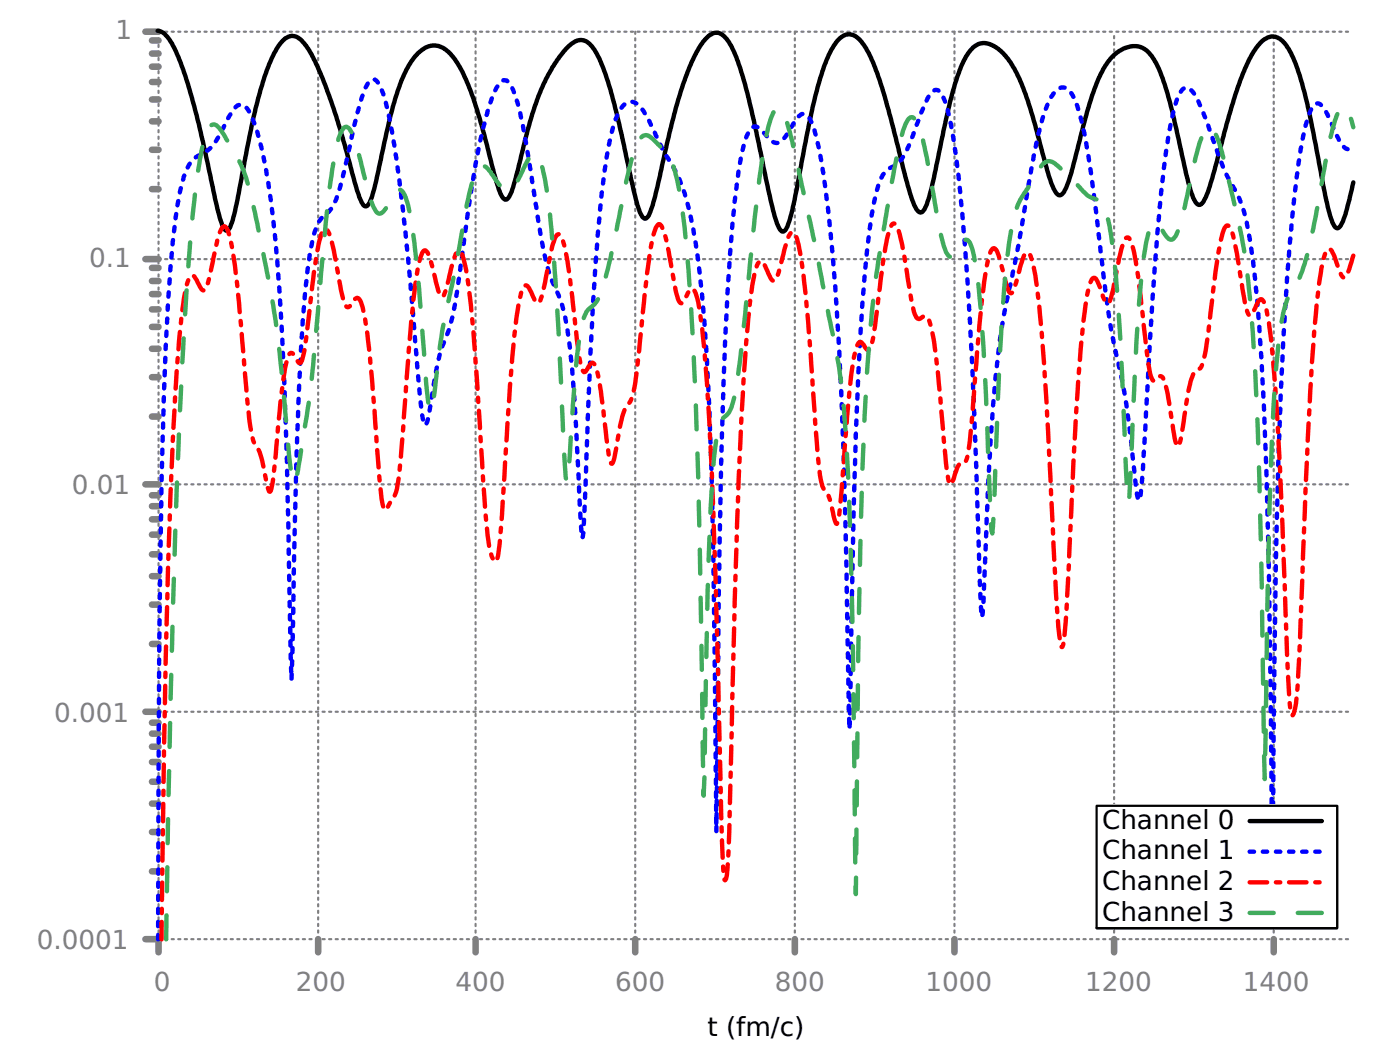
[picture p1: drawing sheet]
<svg xmlns="http://www.w3.org/2000/svg" width="226mm" height="169mm" viewBox="0 0 226 169" stroke-linecap="round" stroke-linejoin="round" font-family="sans-serif">
<defs><g id="words">
<g font-size="4.2" fill="#808080">
<text x="18.6" y="6.3">1</text>
<text x="14.4" y="43">0.1</text>
<text x="11.6" y="79.7">0.01</text>
<text x="8.7" y="116.4">0.001</text>
<text x="5.9" y="153">0.0001</text>
<text x="24.8" y="159.7">0</text>
<text x="47.7" y="159.7">200</text>
<text x="73.5" y="159.7">400</text>
<text x="99.2" y="159.7">600</text>
<text x="124.9" y="159.7">800</text>
<text x="149.3" y="159.7">1000</text>
<text x="175" y="159.7">1200</text>
<text x="200.4" y="159.7">1400</text>
</g>
<g font-size="4.2">
<text x="177.7" y="133.7">Channel 0</text>
<text x="177.7" y="138.6">Channel 1</text>
<text x="177.7" y="143.5">Channel 2</text>
<text x="177.7" y="148.5">Channel 3</text>
<text x="114.1" y="167.2">t (fm/c)</text>
</g>
</g></defs>
<g fill="none" stroke="#808080" stroke-width=".35" stroke-dasharray=".4 .7">
<path d="M25.6 5.1h192.5M25.6 41.8h192.5M25.6 78.1h192.5M25.6 114.8h192.5M179.7 129.9v-124.8M205.4 129.9v-124.8M25.6 151.5h192.5M25.6 151.5v-146.4M51.3 151.5v-146.4M76.7 151.5v-146.4M102.4 151.5v-146.4M128.2 151.5v-146.4"/>
<path d="M153.9 151.5v-146.4M179.7 151.5v-1.8M205.4 151.5v-1.8"/>
</g>
<g fill="none" stroke="#808080" stroke-width="1.1">
<path d="M23.5 5.1h2.1M24.5 19.6h1.1M24.5 16h1.1M24.5 13.2h1.1M24.5 10.8h1.1M24.5 8.6h1.1M24.5 6.5h1.1M24.5 30.5h1.1M24.5 24.2h1.1M23.5 41.8h2.1M24.5 56.2h1.1M24.5 52.7h1.1"/>
<path d="M24.5 49.9h1.1M24.5 47.4h1.1M24.5 45.3h1.1M24.5 43.2h1.1M23.5 78.1h2.1M24.5 79.9h1.1M24.5 67.2h1.1M24.5 60.8h1.1M24.5 97.5h1.1M24.5 92.9h1.1M24.5 89.4h1.1M24.5 86.2h1.1"/>
<path d="M24.5 83.8h1.1M24.5 81.6h1.1M23.5 114.8h2.1M24.5 118.3h1.1M24.5 116.5h1.1M24.5 103.9h1.1M24.5 134.2h1.1M24.5 129.6h1.1M24.5 126.1h1.1M24.5 122.9h1.1M24.5 120.4h1.1M23.5 151.5h2.1v2.1"/>
<path d="M24.5 140.5h1.1M51.3 151.5v2.1M76.7 151.5v2.1M102.4 151.5v2.1M128.2 151.5v2.1M153.9 151.5v2.1M179.7 151.5v2.1M205.4 151.5v2.1"/>
</g>
<path d="M176.8 129.9h38.8v19.8h-38.8z" fill="none" stroke="#000" stroke-width=".35"/>
<path d="M25.4 5a3 3 0 0 1 2.2 1.8l1.2 2.4 1.5 4.4 1.8 6.6 1.7 7.6a63.4 63.4 0 0 0 2.2 8.8l.4 .5h.3a8.3 8.3 0 0 0 1.3-3.6l2.2-11.4 1.4-6.2a30.1 30.1 0 0 1 3.4-8.6 2.61 2.61 0 0 1 2.5-1.4 5.8 5.8 0 0 1 2.8 2.9l1.7 3.9 1.5 3.8 1.4 4.4 1.2 4.5a53.2 53.2 0 0 0 2.2 7.3l.4 .5 .4 .1a3.8 3.8 0 0 0 1.2-2.5l2-9.3a42.6 42.6 0 0 1 3.5-10.7 6.3 6.3 0 0 1 3.7-3.4 3.8 3.8 0 0 1 3.6 1.8 29.4 29.4 0 0 1 4.1 9.5l1.6 5.7a52.1 52.1 0 0 0 2 7.1l.3 .4a.56 .56 0 0 0 .6 .3 .56 .56 0 0 0 .4-.5 41.4 41.4 0 0 0 2.2-7.5l1.5-5.8a27.2 27.2 0 0 1 5.8-10.9 2.6 2.6 0 0 1 2.7-.9 4.9 4.9 0 0 1 2.2 2.6 59.3 59.3 0 0 1 3.6 12l1 4.7a59.8 59.8 0 0 0 2.2 8.6l.6 .7a.59 .59 0 0 0 .7-.5 56.2 56.2 0 0 0 2.3-8.7l2.1-8.5 1.5-4.9a19.1 19.1 0 0 1 3.5-6.5 1.89 1.89 0 0 1 3.2 .2 22 22 0 0 1 2.8 6.9l1.6 6.3 1.8 8.6a52.9 52.9 0 0 0 2.2 8.5l.2 .5a.54 .54 0 0 0 .6 .2 .54 .54 0 0 0 .4-.5 49 49 0 0 0 2.2-9.3l1.8-9.2a42.4 42.4 0 0 1 3.4-10.4 4 4 0 0 1 2.4-2.3 2.65 2.65 0 0 1 2.6 1.5 32.4 32.4 0 0 1 3.8 9.8l2.6 10a37.5 37.5 0 0 0 2.2 6.8 .67 .67 0 0 0 .6 .6 .67 .67 0 0 0 .7-.6 41 41 0 0 0 2.3-8.9l.8-3.7a53.4 53.4 0 0 1 3.3-11.5 4.5 4.5 0 0 1 2.7-2.6 4.8 4.8 0 0 1 4 2.1l.3 .3a24.5 24.5 0 0 1 3.6 7.8l1.8 6.5a37.3 37.3 0 0 0 2.3 7.2 .72 .72 0 0 0 .7 .6 .72 .72 0 0 0 .7-.5 48.1 48.1 0 0 0 2.7-9l1.3-4.8a20.9 20.9 0 0 1 3.7-8 4.8 4.8 0 0 1 4.6-1.6 5.2 5.2 0 0 1 2.7 2.9 61.8 61.8 0 0 1 3.6 12.7 59.1 59.1 0 0 0 2.3 8.9 .98 .98 0 0 0 1.1 .9 6.1 6.1 0 0 0 1.6-3.4l3-10.9 1-3.4 1.2-3.2a13.5 13.5 0 0 1 3.5-5.7 2.31 2.31 0 0 1 3.4 .8 22 22 0 0 1 3 7.4l.9 3.8 1.4 7.2a66.2 66.2 0 0 0 2.3 10.3l.3 .5a.53 .53 0 0 0 .5 .4 .53 .53 0 0 0 .5-.4 29.2 29.2 0 0 0 2-7" fill="none" stroke="#000" stroke-width=".71"/>
<path d="M25.5 151.5l.2-46.1a1219.1 1219.1 0 0 1 1.4-56.4 127.2 127.2 0 0 1 2.2-19.2 7.9 7.9 0 0 1 2.2-4.3l.7-.5a5.9 5.9 0 0 0 3.2-3.3l.6-1a11.2 11.2 0 0 1 2.3-3.7 1.16 1.16 0 0 1 1.7 .6 28.3 28.3 0 0 1 2.8 9.2 172.1 172.1 0 0 1 2.4 22.5l.5 10a1289.8 1289.8 0 0 1 1.1 40.5l.2 9.8 .3-10.8a849.2 849.2 0 0 1 1.6-48.5l.7-6.6 .7-4.2a8.5 8.5 0 0 1 1.6-4.4 6.6 6.6 0 0 0 2.7-4.1l.7-2.3 1.4-6.3a51.3 51.3 0 0 1 2.3-8.3 1.7 1.7 0 0 1 1.3-1.3 2.65 2.65 0 0 1 1.4 2 84.6 84.6 0 0 1 2.8 15.1l.2 2.1a732.2 732.2 0 0 1 3 31.8l.4 3.2 .3 1.2 .2 .4 .4-1a105 105 0 0 1 2.2-11.3 34.3 34.3 0 0 0 2.7-10.5l1.8-13.1a102.6 102.6 0 0 1 3.5-16.4l1-2.3a1.36 1.36 0 0 1 1.4-1 3.4 3.4 0 0 1 1.4 2.2 97.6 97.6 0 0 1 3 15l.2 1.6a81.2 81.2 0 0 0 2.6 12.9l.2 .6a22.6 22.6 0 0 1 2.6 8.7l.7 5.7 .4 5.1 .9 17.6 .2 4 .1 .4 .2-.9 .4-8.7a621 621 0 0 1 2.4-44.6 61.4 61.4 0 0 1 2.4-13.5l.3-.6a2.9 2.9 0 0 1 2.1-2.1 2.94 2.94 0 0 1 2.3 1.8l.6 1.2 2.2 4.5 1 1.8a24.7 24.7 0 0 1 3.6 9.5 155.3 155.3 0 0 1 2.6 22.8 1038.5 1038.5 0 0 1 1.3 50l.2 26.1 .3-26.5a1237.7 1237.7 0 0 1 1.7-62.5 152.5 152.5 0 0 1 2.2-20.5l.5-1.9a3.3 3.3 0 0 1 1.4-2.3l.6 .1 .7 .6a6.2 6.2 0 0 0 2.1 1.9 1.72 1.72 0 0 0 1.7-1.1l.3-.4a10.2 10.2 0 0 1 2.3-3.1 1.06 1.06 0 0 1 1.3 .7 26.4 26.4 0 0 1 2 8 323.7 323.7 0 0 1 3 34.6 1737.7 1737.7 0 0 1 1.3 52.9l.1 3 .1-4.9a1314 1314 0 0 1 1.7-59.5 160.1 160.1 0 0 1 2.2-20.7l.5-2.1a5.5 5.5 0 0 1 1.7-3.1 5.2 5.2 0 0 0 2.7-2.4l.8-1.6 1.2-3.4a17.9 17.9 0 0 1 2.5-5.1 .93 .93 0 0 1 1.5 .5 29.3 29.3 0 0 1 2.1 8.5 411.9 411.9 0 0 1 2.9 38.5l1 29.8 .4 7.5 .3-2.8 .4-9.6a359.6 359.6 0 0 1 2.2-31.7 267.9 267.9 0 0 1 3.1-16l1.5-9.2a72.3 72.3 0 0 1 3-13 5.3 5.3 0 0 1 2.2-3.1 1.4 1.4 0 0 1 1.8 .8 22.7 22.7 0 0 1 2.3 7.5 400.1 400.1 0 0 1 3.2 24.4 126 126 0 0 0 2.7 14.5 184.6 184.6 0 0 1 2.3 17.8l.4 1.5 .1-.2a298.9 298.9 0 0 0 1.4-21.2 447.7 447.7 0 0 1 2.8-34.7 38.7 38.7 0 0 1 2.2-9.5 1.31 1.31 0 0 1 1.3-1 5 5 0 0 1 2.1 2.9l.9 2.3 1.9 5.4a39.5 39.5 0 0 0 3.3 7 29.8 29.8 0 0 1 2.1 8.4 253 253 0 0 1 2.1 26.1 1626.6 1626.6 0 0 1 1.1 56.9l.1 15.9 .2-2.4a1825.7 1825.7 0 0 1 1.4-76 359.1 359.1 0 0 1 2.8-34.8l.6-3.7 .7-2.7a4.4 4.4 0 0 1 1.4-2.6 1.06 1.06 0 0 1 1.3 .7l1 1.9a15.2 15.2 0 0 0 2.3 4.4 .98 .98 0 0 0 1.4 0" fill="none" stroke="#00f" stroke-width=".71" stroke-dasharray=".7 1.4"/>
<path d="M26.1 151.5a2128.7 2128.7 0 0 1 1.9-83l.8-12.1a56.3 56.3 0 0 1 1.5-11.1l.4-.8 .4-.1 .2 .2 .5 .9a2.13 2.13 0 0 0 1.1 1.3l.2-.2 .4-1 1.4-6.4a5.8 5.8 0 0 1 1.1-2.6 .31 .31 0 0 1 .5 .1 14.1 14.1 0 0 1 1.3 5.3 551.8 551.8 0 0 1 2.2 23.3 25.2 25.2 0 0 0 1 6.1l.2 .4a6.8 6.8 0 0 1 1.3 3.6l.5 2.7a1.61 1.61 0 0 0 .6 1.2l.2-.6 .3-1.6 1.5-15.3a13.1 13.1 0 0 1 1.2-4.8l.2-.1 .3 .2 .8 1.3 .2 .2a.87 .87 0 0 0 .5-.9l.5-2.9a200.1 200.1 0 0 1 2.2-16l.5-1.5a.43 .43 0 0 1 .5-.4 3.7 3.7 0 0 1 1.1 2.4l1.3 6.8a8 8 0 0 0 1 3.4h.4l.4-.5a1.4 1.4 0 0 1 1-.9l.2 .1a11.5 11.5 0 0 1 1.2 4.7 455.1 455.1 0 0 1 2 23.8l.4 3.7 .3 1.4 .3 .4h.1l.3-.3 .4-.9a4.8 4.8 0 0 0 1.2-2.8 141.6 141.6 0 0 0 1.2-12.8 247.4 247.4 0 0 1 2-21.8 6.6 6.6 0 0 1 1.1-3.2h.2a6.7 6.7 0 0 1 1.3 3.4l.3 1.1a6.9 6.9 0 0 0 1 3l.2-.1a28.2 28.2 0 0 0 1.6-5.3l.5-1.5 .3-.4a.31 .31 0 0 1 .5 0 11 11 0 0 1 1.1 4.6 369.2 369.2 0 0 1 2.2 27.3l.3 4.2a108 108 0 0 0 1.1 12l.3 .9 .4 .9 .2 .1 .1-.1a22.4 22.4 0 0 0 .8-5.8l.3-3.8a583.4 583.4 0 0 1 2.2-29.4 19.1 19.1 0 0 1 1.1-5.2l.3-.2h.4l.2 .4 .9 1.9 .4 .5h.1a2.16 2.16 0 0 0 .8-1.6l1-5.2a11.7 11.7 0 0 1 1.3-4.2 .5 .5 0 0 1 .5 0 .5 .5 0 0 1 .3 .4 38.6 38.6 0 0 1 1.5 8.5l.8 6.8a26.5 26.5 0 0 0 1 6.1l.3 .3h.1l1.1-1.4 .2-.1 .1 .1a7.8 7.8 0 0 1 1.1 3.7l.7 6a34.9 34.9 0 0 0 1.1 6.5h.1l.1-.1 .3-.9 .8-4.3a8.8 8.8 0 0 1 1.4-4.3 4.9 4.9 0 0 0 1-2.6l.8-6.1a185.1 185.1 0 0 1 2.3-18.6l.5-1.4 .2-.3h.3a7.3 7.3 0 0 1 1.3 3.7l.8 4.3a15.2 15.2 0 0 0 1.1 4.6l.3 .1a4.4 4.4 0 0 0 1.1-1.8l.3-.4a.34 .34 0 0 1 .3-.2 .34 .34 0 0 1 .3 .3 10.7 10.7 0 0 1 1.1 4.1l.2 2a500.4 500.4 0 0 1 2.1 36.8l1 41.5a94.5 94.5 0 0 0 .5 10.7l.1 .1 .2-.2a40.5 40.5 0 0 0 .5-7.5l.3-10.3a1626.9 1626.9 0 0 1 2-62.5l1-12.6a24.9 24.9 0 0 1 1.3-6.4l.3-.3a.58 .58 0 0 1 .7 .5l.6 1.1a2.22 2.22 0 0 0 1 1.5 4 4 0 0 0 1-2.3l.6-2.1a8.1 8.1 0 0 1 1.2-3.4h.3l.2 .2a16.7 16.7 0 0 1 1.3 5.5 484.4 484.4 0 0 1 2.2 26.7 49.8 49.8 0 0 0 1 8.5l.3 .5a3.5 3.5 0 0 1 1.1 2.5l.6 2.3 .2 .7 .2 .1 .3-1.5 .3-2.4 1.3-16.3a43.4 43.4 0 0 1 1.3-8.4l.2-.5 .3-.2a2.21 2.21 0 0 1 1 1.1l.3 .2a.66 .66 0 0 0 .5-.6l.4-1.7 .3-2.7a141.1 141.1 0 0 1 2.1-14l.5-1.2 .3-.3 .2 .1a9 9 0 0 1 1.3 4.1l1.1 6.3a16.4 16.4 0 0 0 1.1 4.7 .65 .65 0 0 0 1-.1l.5-.1a4.2 4.2 0 0 1 1.1 2.7 263.9 263.9 0 0 1 2 19.7l.4 3.3 .4 1.4 .3-.1 1-2.8a.9 .9 0 0 1 1-.5l.3-.3 .2-.9 .4-2.6 .4-4.1a333.5 333.5 0 0 1 2.2-23.1 7.1 7.1 0 0 1 1.1-3.6h.3a7.6 7.6 0 0 1 1.3 3.4l.8 2.9 .2 .6 .3 .3a1.48 1.48 0 0 0 .7-1.3l.8-2.9a5.3 5.3 0 0 1 1-2.4 .79 .79 0 0 1 .8 .9 55.5 55.5 0 0 1 1.6 10.6 1122 1122 0 0 1 2.3 41l.6 9.2 .4 1.9h.1l.2-.3a310.7 310.7 0 0 0 1.3-21.4 444.2 444.2 0 0 1 2.1-32.4 17 17 0 0 1 1.2-5.1l.3-.3 .2 .1a9.7 9.7 0 0 1 1.4 3.2l.4 .7 .1 .1h.3a18.8 18.8 0 0 0 1.3-5.1l.2-1.3a10.6 10.6 0 0 1 1.3-4.1l.3-.1 .2 .2a15.6 15.6 0 0 1 1.3 5.2l1.3 11a26.2 26.2 0 0 0 1.1 6.6l.3 .1 .5-.4a.52 .52 0 0 1 .6-.3 .52 .52 0 0 1 .4 .4 43.8 43.8 0 0 1 1.6 8.1l.2 1.5a1.89 1.89 0 0 0 .6 1.3l.1-.1 .4-1.4 .7-5a18.3 18.3 0 0 1 1.3-5.3l.3-.3a2.05 2.05 0 0 0 1.3-1.7l.8-4.6a190.9 190.9 0 0 1 2-15l.5-1.7 .3-.4a.31 .31 0 0 1 .5 0 8.5 8.5 0 0 1 1.1 3.7l1.1 6.4a14.5 14.5 0 0 0 1 4.2l.1 .1 .3-.1 1.1-2.2 .3-.3h.3a5.2 5.2 0 0 1 1 3l.2 1.6a406.7 406.7 0 0 1 2.1 31.8l.3 6.8a449.9 449.9 0 0 0 1 22.9l.1 .7 .1 .2h.2l.4-1.1a186.9 186.9 0 0 0 1-17.6 958.6 958.6 0 0 1 2.2-44.6l.5-5.1a23.7 23.7 0 0 1 1.3-6.4l.2-.3a.58 .58 0 0 1 .8 .5l.8 2a4.3 4.3 0 0 0 1 2.1l.3-.1 .2-.4 1-3.1" fill="none" stroke="#f00" stroke-width=".71" stroke-dasharray="2.8 1.4 .7 1.4"/>
<path d="M26.8 151.5l.2-11a2110.7 2110.7 0 0 1 2.8-89 269.1 269.1 0 0 1 2.4-25.8l.6-2.5a5.6 5.6 0 0 1 1.4-3.1 1.22 1.22 0 0 1 1.4 .8l1.8 3a23.9 23.9 0 0 1 3.3 8.6l2.1 10a165 165 0 0 1 3.2 23.8l.3 3a47.8 47.8 0 0 0 1 8.4l.1 .1h.1a54.6 54.6 0 0 0 1.4-7.6 191 191 0 0 0 2.5-21.5 259.7 259.7 0 0 1 2.7-24.2 8.7 8.7 0 0 1 1.4-3.9 .72 .72 0 0 1 1 .5 33.6 33.6 0 0 1 2.2 7.2l1.3 4.5a2.49 2.49 0 0 0 1.1 1.7 2.51 2.51 0 0 0 1.6-1.7l.5-1a1.6 1.6 0 0 1 1.4-1.2 4.7 4.7 0 0 1 1.3 3 154.6 154.6 0 0 1 2.2 19.6l.8 10a7.9 7.9 0 0 0 .5 3.1 2.41 2.41 0 0 0 .5-1.8l.3-2a108.4 108.4 0 0 1 3-18.1l.8-4.2a90.4 90.4 0 0 1 2.5-11.7 2.22 2.22 0 0 1 1.3-1.8 2.15 2.15 0 0 1 1.5 1.3 7.8 7.8 0 0 0 2.2 2.5 1.27 1.27 0 0 0 1.5-.7l.8-1.3a13.5 13.5 0 0 1 2-3.6 .68 .68 0 0 1 1.1 .5 26.3 26.3 0 0 1 1.6 8 478.3 478.3 0 0 1 2.2 34.3l.3 5.4 .4 4.6 .1-.1 .3-2.4 .7-11.7a60 60 0 0 1 1.7-12.4 5.8 5.8 0 0 1 1.8-2.2l.3-.3a39.1 39.1 0 0 0 2.7-9.3l1.3-6.3a46 46 0 0 1 2.6-10.2 1.36 1.36 0 0 1 1.4-1 6.6 6.6 0 0 1 2.2 1.9 7.5 7.5 0 0 1 2.5 4.4l.2 1.1a131.3 131.3 0 0 1 2.1 18l.8 14.5a1901.7 1901.7 0 0 1 1.2 59.9l.2 6.7 .1-3.4a969.5 969.5 0 0 1 1.2-45.9 47.7 47.7 0 0 1 1.3-10.6 3.8 3.8 0 0 1 1.4-1.8 12.1 12.1 0 0 0 1.3-4.4 614.2 614.2 0 0 0 2.9-26.9 105.4 105.4 0 0 1 2.5-15.7 3.4 3.4 0 0 1 1.1-2.1 1 1 0 0 1 1.1 .8 58.8 58.8 0 0 1 2.6 10.3l2.4 10.4 2.3 11.9a110.7 110.7 0 0 1 2.9 22.9 847 847 0 0 1 1 38.1l.4 32.3 .2-14.6a1521.6 1521.6 0 0 1 1.2-62.5 228.7 228.7 0 0 1 4.3-36.9 63.5 63.5 0 0 1 2.3-10.1 1.42 1.42 0 0 1 1.2-1.2 5.2 5.2 0 0 1 1.5 3.2l.8 3.4 .8 4.2a64.4 64.4 0 0 0 2.3 10.9l.2 .5a.56 .56 0 0 0 .5 .3 .56 .56 0 0 0 .6-.3l.7-1.1a1.81 1.81 0 0 1 1.3-1.3l.2 .1a5.9 5.9 0 0 1 1.1 3.1l.6 4.5 .8 9.8 1.1 27.2 .2 2.1 .1 .5 .3-3.7 .5-14.2a283.5 283.5 0 0 1 2-29.7l.3-1.5a15.5 15.5 0 0 1 3.1-7.3l.2-.4a8.7 8.7 0 0 1 2.2-3.1 1.69 1.69 0 0 1 2 .6l3.3 3.3a5 5 0 0 0 2.7 2.1l.2 .1a2.83 2.83 0 0 1 1.6 2.1 53.3 53.3 0 0 1 1.6 10.1l.7 11.1 .9 20.7 .3 4.3 .1 .4 .4-5.8 .9-19.9 .4-5.8 .6-6.8a18.5 18.5 0 0 1 1.4-6.2 .67 .67 0 0 1 .7-.4 .67 .67 0 0 1 .6 .5l.8 1.2a1.15 1.15 0 0 0 1.4 .8 8.7 8.7 0 0 0 1.5-3.8l1.1-4.6a44 44 0 0 1 2.3-8.6 1.03 1.03 0 0 1 1.1-.9 5.3 5.3 0 0 1 1.6 3l2.1 8.3a110.9 110.9 0 0 1 3.2 22.1l.2 4a1149.8 1149.8 0 0 1 1.4 53.6l.3 14a2007.7 2007.7 0 0 1 1.1-54.9l.6-9.2a63.6 63.6 0 0 1 1.6-12.4l.8-1.8a17 17 0 0 0 2.8-6.7l.9-3.9 1.4-7.6a65.4 65.4 0 0 1 2.5-10.7 1.42 1.42 0 0 1 1-1.1 2.01 2.01 0 0 1 1 1.5l.5 1.7" fill="none" stroke="#41ab5d" stroke-width=".71" stroke-dasharray="3.9 3.9"/>
<path d="M176.7 129.8h39.1v19.7h-39.1z" fill="#fff"/>
<path d="M176.8 129.9h38.8v19.8h-38.8z" fill="none" stroke="#000" stroke-width=".35"/>
<path d="M201.5 132.4h11.7" fill="none" stroke="#000" stroke-width=".71"/>
<path d="M201.5 137.4h11.7" fill="none" stroke="#00f" stroke-width=".71" stroke-dasharray=".7 1.4"/>
<path d="M201.5 142.3h11.7" fill="none" stroke="#f00" stroke-width=".71" stroke-dasharray="2.8 1.4 .7 1.4"/>
<path d="M201.5 147.2h11.7" fill="none" stroke="#41ab5d" stroke-width=".71" stroke-dasharray="3.9 3.9"/>
<use href="#words"/>
</svg>
